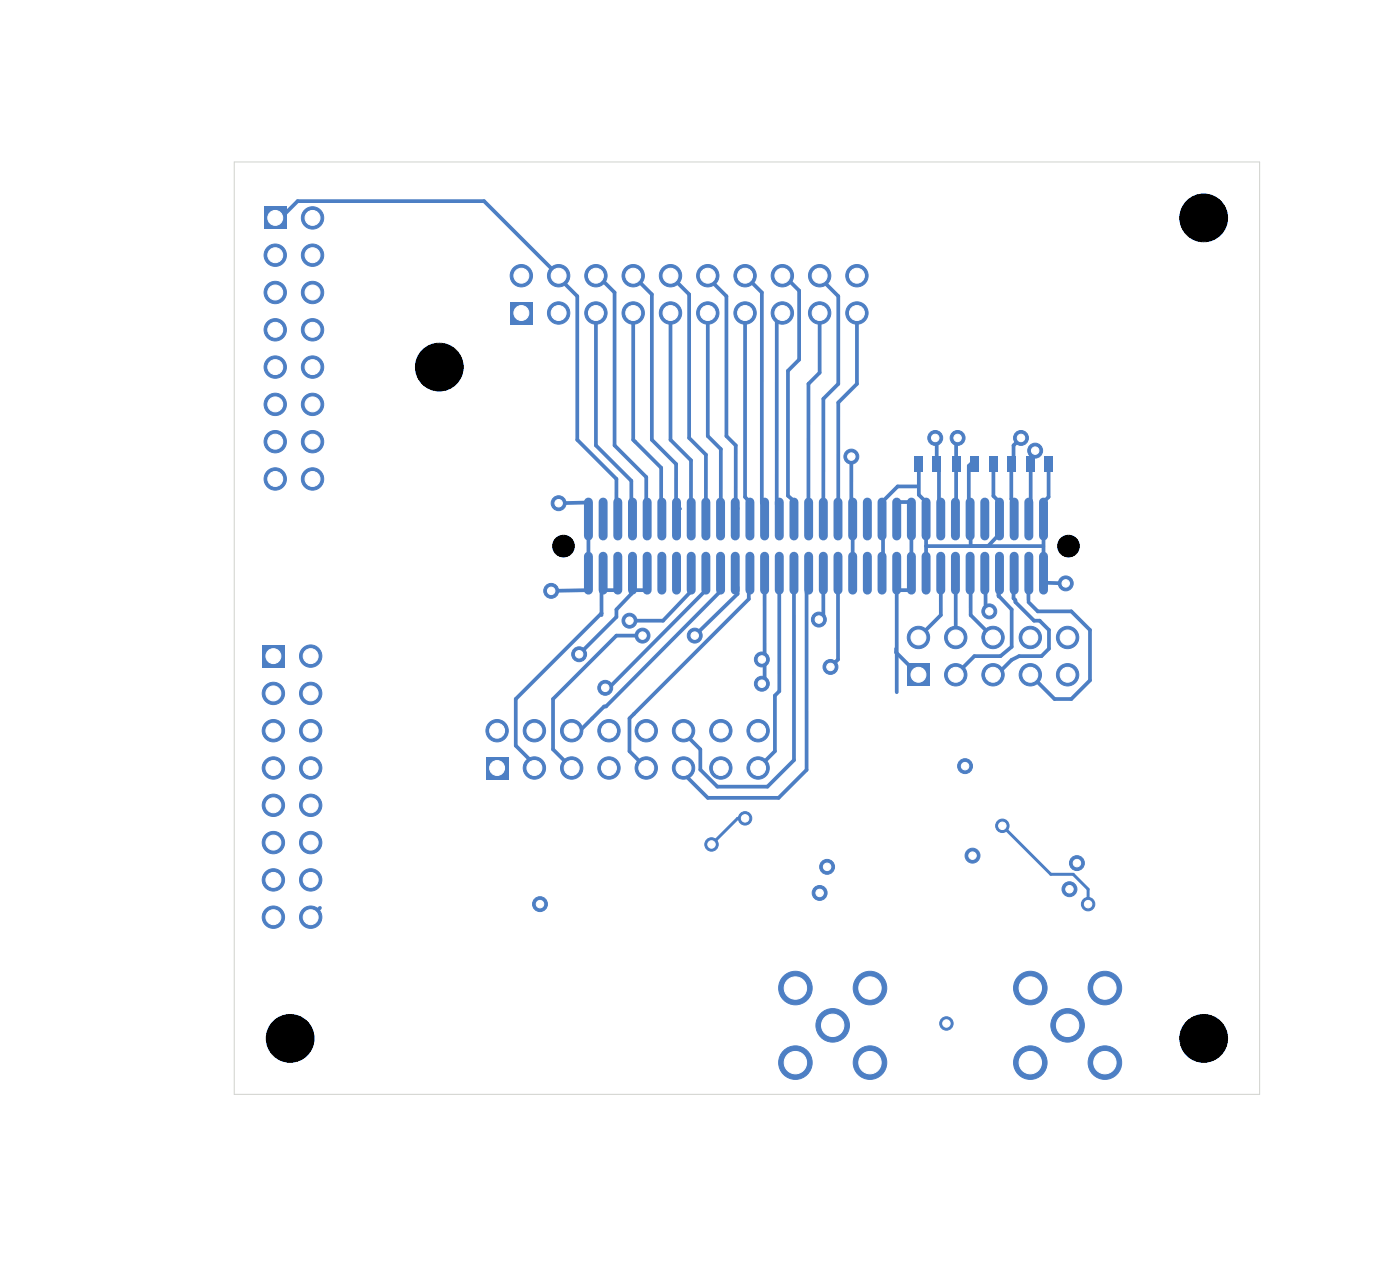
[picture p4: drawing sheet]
<svg xmlns="http://www.w3.org/2000/svg" width="70mm" height="63mm" viewBox="0 0 70 63" stroke-linecap="round" stroke-linejoin="round" font-family="sans-serif">
<path d="M24.2 37.8h1.2v1.1h-1.2z" fill="#4d7fc4"/>
<g fill="#4d7fc4" stroke="#4d7fc4" stroke-width=".05">
<circle cx="24.8" cy="36.4" r=".56"/>
<circle cx="26.7" cy="38.3" r=".56"/>
<circle cx="26.7" cy="36.4" r=".56"/>
<circle cx="28.5" cy="38.3" r=".56"/>
<circle cx="28.5" cy="36.4" r=".56"/>
<circle cx="30.4" cy="38.3" r=".56"/>
<circle cx="30.4" cy="36.4" r=".56"/>
<circle cx="32.2" cy="38.3" r=".56"/>
<circle cx="32.2" cy="36.4" r=".56"/>
<circle cx="34.1" cy="38.3" r=".56"/>
<circle cx="34.1" cy="36.4" r=".56"/>
<circle cx="36" cy="38.3" r=".56"/>
<circle cx="36" cy="36.4" r=".56"/>
<circle cx="37.8" cy="38.3" r=".56"/>
<circle cx="37.8" cy="36.4" r=".56"/>
</g>
<path d="M45.3 33.1h1.1v1.1h-1.1z" fill="#4d7fc4"/>
<g fill="#4d7fc4" stroke="#4d7fc4" stroke-width=".05">
<circle cx="45.8" cy="31.8" r=".56"/>
<circle cx="47.7" cy="33.7" r=".56"/>
<circle cx="47.7" cy="31.8" r=".56"/>
<circle cx="49.5" cy="33.7" r=".56"/>
<circle cx="49.5" cy="31.8" r=".56"/>
<circle cx="51.4" cy="33.7" r=".56"/>
<circle cx="51.4" cy="31.8" r=".56"/>
<circle cx="53.3" cy="33.7" r=".56"/>
<circle cx="53.3" cy="31.8" r=".56"/>
<circle cx="41.5" cy="51.1" r=".84"/>
<circle cx="39.7" cy="49.3" r=".84"/>
<circle cx="43.4" cy="49.3" r=".84"/>
<circle cx="39.7" cy="53" r=".84"/>
<circle cx="43.4" cy="53" r=".84"/>
</g>
<path d="M25.5 15.1h1.1v1.1h-1.1z" fill="#4d7fc4"/>
<g fill="#4d7fc4" stroke="#4d7fc4" stroke-width=".05">
<circle cx="26" cy="13.8" r=".56"/>
<circle cx="27.9" cy="15.6" r=".56"/>
<circle cx="27.9" cy="13.8" r=".56"/>
<circle cx="29.7" cy="15.6" r=".56"/>
<circle cx="29.7" cy="13.8" r=".56"/>
<circle cx="31.6" cy="15.6" r=".56"/>
<circle cx="31.6" cy="13.8" r=".56"/>
<circle cx="33.5" cy="15.6" r=".56"/>
<circle cx="33.5" cy="13.8" r=".56"/>
<circle cx="35.3" cy="15.6" r=".56"/>
<circle cx="35.3" cy="13.8" r=".56"/>
<circle cx="37.2" cy="15.6" r=".56"/>
<circle cx="37.2" cy="13.8" r=".56"/>
<circle cx="39" cy="15.6" r=".56"/>
<circle cx="39" cy="13.8" r=".56"/>
<circle cx="40.9" cy="15.6" r=".56"/>
<circle cx="40.9" cy="13.8" r=".56"/>
<circle cx="42.8" cy="15.6" r=".56"/>
<circle cx="42.8" cy="13.8" r=".56"/>
</g>
<path d="M13.2 10.3h1.1v1.1h-1.1z" fill="#4d7fc4"/>
<g fill="#4d7fc4" stroke="#4d7fc4" stroke-width=".05">
<circle cx="15.6" cy="10.9" r=".56"/>
<circle cx="13.7" cy="12.7" r=".56"/>
<circle cx="15.6" cy="12.7" r=".56"/>
<circle cx="13.7" cy="14.6" r=".56"/>
<circle cx="15.6" cy="14.6" r=".56"/>
<circle cx="13.7" cy="16.5" r=".56"/>
<circle cx="15.6" cy="16.5" r=".56"/>
<circle cx="13.7" cy="18.3" r=".56"/>
<circle cx="15.6" cy="18.3" r=".56"/>
<circle cx="13.7" cy="20.2" r=".56"/>
<circle cx="15.6" cy="20.2" r=".56"/>
<circle cx="13.7" cy="22" r=".56"/>
<circle cx="15.6" cy="22" r=".56"/>
<circle cx="13.7" cy="23.9" r=".56"/>
<circle cx="15.6" cy="23.9" r=".56"/>
</g>
<path d="M13.1 32.2h1.1v1.1h-1.1z" fill="#4d7fc4"/>
<g fill="#4d7fc4" stroke="#4d7fc4" stroke-width=".05">
<circle cx="15.5" cy="32.7" r=".56"/>
<circle cx="13.6" cy="34.6" r=".56"/>
<circle cx="15.5" cy="34.6" r=".56"/>
<circle cx="13.6" cy="36.4" r=".56"/>
<circle cx="15.5" cy="36.4" r=".56"/>
<circle cx="13.6" cy="38.3" r=".56"/>
<circle cx="15.5" cy="38.3" r=".56"/>
<circle cx="13.6" cy="40.2" r=".56"/>
<circle cx="15.5" cy="40.2" r=".56"/>
<circle cx="13.6" cy="42" r=".56"/>
<circle cx="15.5" cy="42" r=".56"/>
<circle cx="13.6" cy="43.9" r=".56"/>
<circle cx="15.5" cy="43.9" r=".56"/>
<circle cx="13.6" cy="45.8" r=".56"/>
<circle cx="15.5" cy="45.8" r=".56"/>
<circle cx="53.3" cy="51.1" r=".84"/>
<circle cx="51.4" cy="49.3" r=".84"/>
<circle cx="55.1" cy="49.3" r=".84"/>
<circle cx="51.4" cy="53" r=".84"/>
<circle cx="55.1" cy="53" r=".84"/>
</g>
<g fill="#4d7fc4">
<path d="M50.2 22.8h.5v.7h-.5z"/>
<path d="M49.3 22.8h.5v.7h-.5z"/>
<path d="M46.5 22.8h.5v.7h-.5z"/>
<path d="M45.6 22.8h.5v.7h-.5z"/>
<path d="M47.5 22.8h.4v.7h-.4z"/>
<path d="M48.4 22.8h.4v.7h-.4z"/>
</g>
<g fill="none" stroke="#4d7fc4" stroke-width=".45">
<path d="M29.4 25v1.7M29.4 27.7v1.7M30.1 25v1.7M30.1 27.7v1.7M30.8 25v1.7M30.8 27.7v1.7M31.6 25v1.7M31.6 27.7v1.7M32.3 25v1.7M32.3 27.7v1.7M33 25v1.7M33 27.7v1.7"/>
<path d="M33.8 25v1.7M33.8 27.7v1.7M34.5 25v1.7M34.5 27.7v1.7M35.2 25v1.7M35.2 27.7v1.7M36 25v1.7M36 27.7v1.7M36.7 25v1.7M36.7 27.7v1.7M37.4 25v1.7M37.4 27.7v1.7"/>
<path d="M38.1 25v1.7M38.1 27.7v1.7M38.9 25v1.7M38.9 27.7v1.7M39.6 25v1.7M39.6 27.7v1.7M40.3 25v1.7M40.3 27.7v1.7M41.1 25v1.7M41.1 27.7v1.7M41.8 25v1.7M41.8 27.7v1.7"/>
<path d="M42.5 25v1.7M42.5 27.7v1.7M43.3 25v1.7M43.3 27.7v1.7M44 25v1.7M44 27.7v1.7M44.7 25v1.7M44.7 27.7v1.7M45.5 25v1.7M45.5 27.7v1.7M46.2 25v1.7M46.2 27.7v1.7"/>
<path d="M46.9 25v1.7M46.9 27.7v1.7M47.7 25v1.7M47.7 27.7v1.7M48.4 25v1.7M48.4 27.7v1.7M49.1 25v1.7M49.1 27.7v1.7M49.9 25v1.7M49.9 27.7v1.7M50.6 25v1.7M50.6 27.7v1.7"/>
<path d="M51.3 25v1.7M51.3 27.7v1.7M52.1 25v1.7M52.1 27.7v1.7"/>
</g>
<g fill="#4d7fc4">
<path d="M51.2 22.8h.4v.7h-.4z"/>
<path d="M52.1 22.8h.4v.7h-.4z"/>
</g>
<g fill="#4d7fc4" stroke="#4d7fc4" stroke-width=".05">
<circle cx="48.1" cy="38.2" r=".37"/>
<circle cx="53.2" cy="29.1" r=".37"/>
<circle cx="53.4" cy="44.4" r=".37"/>
<circle cx="40.9" cy="44.5" r=".37"/>
<circle cx="28.9" cy="32.6" r=".37"/>
<circle cx="27.9" cy="25.1" r=".37"/>
<circle cx="35.5" cy="42.1" r=".33"/>
<circle cx="26.9" cy="45.1" r=".37"/>
<circle cx="37.2" cy="40.8" r=".33"/>
<circle cx="42.5" cy="22.8" r=".37"/>
<circle cx="27.5" cy="29.5" r=".37"/>
<circle cx="34.7" cy="31.7" r=".37"/>
<circle cx="32.1" cy="31.7" r=".37"/>
<circle cx="31.4" cy="31" r=".37"/>
<circle cx="30.2" cy="34.3" r=".37"/>
<circle cx="38" cy="34.1" r=".37"/>
<circle cx="38" cy="32.9" r=".37"/>
<circle cx="40.9" cy="30.9" r=".37"/>
<circle cx="41.4" cy="33.3" r=".37"/>
<circle cx="50" cy="41.2" r=".33"/>
<circle cx="54.3" cy="45.1" r=".33"/>
<circle cx="41.3" cy="43.2" r=".37"/>
<circle cx="48.5" cy="42.7" r=".37"/>
<circle cx="53.7" cy="43.1" r=".37"/>
<circle cx="47.2" cy="51.1" r=".33"/>
<circle cx="46.7" cy="21.8" r=".37"/>
<circle cx="49.4" cy="30.5" r=".37"/>
<circle cx="50.9" cy="21.8" r=".37"/>
<circle cx="47.8" cy="21.8" r=".37"/>
<circle cx="51.6" cy="22.5" r=".37"/>
</g>
<g fill="none" stroke="#4d7fc4" stroke-width=".19">
<path d="M13.7 11h.2l.9-1h9.4l4.6 4.8v7.1l2 2v1.4M21.9 18.3h.4M29.7 15.6v6.6l1.8 1.8 .1 1.3M29.7 13.8h.1l.9 .8v7.6l1.5 1.6 .1 1.5M31.6 15.6v6.3l1.4 1.4v1.9M31.6 13.8l.9 .9v7.2l1.2 1.2v2.1l.2 .2-.1-.1M33.5 15.5v6.4l1 1.1v2.3M33.5 13.8l.9 .9v7.1l.8 .9v2.6l.1 .1-.1-.1M35.3 15.6v6.2l.7 .6v3.5M35.3 13.8l.9 1v7l.5 .4v3.1l.1 .1M37.2 15.6v9.2l.2 .2M37.2 13.8l.8 .8v10.5"/>
<path d="M38.8 16l.2-.4h-.2v9.6h.1M39 13.8h.1l.8 .7v3.4l-.6 .6v6.2l.3 .3M40.9 13.8l.9 1v4.3l-.7 .8v5.2M40.9 15.6v3l-.6 .5v6.4M42.8 15.6v3.5l-1 1v5.1M24.9 38.3h.4M29.3 25.1h-1.4M29.3 25.1l.1-.1v4.4l-1.9 .1M30 30.6l-4.3 4.3v2.3l1 .9v.3M30 30.6v.1M30.1 29.5l-.1-.1v1.2M30.8 29.4v.1"/>
<path d="M30.8 25.3v.1M30.8 29.4l-.8 .1M31.5 29.4h.7M31.5 29.5v.1l-.7 .8v.4l-1.9 1.8M31.9 31.7h-1.1l-3.2 3.2v2.5l.9 .9M33 25.2h.1M34.5 29.5l-1.4 1.5h-1.7M34.5 25.3h.1M35.2 29.4l-4.8 4.9M35.9 29.5l-5.7 5.7h-.1l-1.2 1.2h-.4M36 29.4l-.1 .1M36 25.9h.1"/>
<path d="M36.7 29.4v.1M36.7 25.3h.1M36.8 29.3v.3l-2.1 2.1M37.4 29.5v.4l-6 5.9v1.7l.8 .8M38.1 29.4v4.6l-.1 .1M38.1 25.1h-.1M38.9 29.4v5.1l-.2 .2v2.8l-.9 .8M39.6 29.4v8.5l-1.3 1.3h-2.5l-.9-.8v-1l-.8-.9M40.2 29.5v8.9l-1.4 1.4h-3.5l-1.3-1.3v-.1M40.3 29.4l-.1 .2M41.1 29.4v1.3l-.2 .2M41.8 29.3v.1"/>
<path d="M41.8 29.4h.1M41.8 29.4v3.5l-.2 .2M41.8 29.4v.1M42.5 22.9v2.1M42.5 25h.1M42.5 25.1v4.3M44.1 26.5l-.1 2.9M44.7 32.4v.1l1.1 1.2M44.7 25h.8v4.4M45.5 29.4h-.8v5.1M45.7 24.3h-.9l-.8 .7M45.8 23.1v1.6l.4 .3"/>
<path d="M46.2 27.2h5.9M46.2 26.7v1.6M46.7 21.8v.1v1.2M46.8 23.3v1.7h.1M46.9 25.3h.1M46.9 29.5v1.2l-1.1 1.1M47.7 25.2h-.1M47.7 29.5v2.3M47.8 21.8l-.1 .1v3.1M48.4 26.7v.1M48.4 29.5v.1M48.4 26.8v.4"/>
<path d="M48.4 29.5v1.2l1.1 1.1M48.6 23l-.3 .2v2.2M49.1 29.4l.1 .1M49.2 29.4v.9l.2 .2M49.6 23.1v1.6l.3 .3M49.8 29.5v.2l.7 .7v1.9l-.6 .4h-1.3l-.9 1M49.9 26.6l-.6 .6M49.9 29.5l-.1 .3M50.5 23.1v1.8l.1 .1M50.6 29.4v.4l.1 .2 .9 1h.3l.4 .4v1l-.3 .3h-1.2l-.3 .2-.8 .8h-.2M50.6 29.4v.1M50.6 25.3v.1"/>
<path d="M50.9 21.8l-.3 .4v.9M51.3 29.4v.5M51.3 30l.5 .5h1.7l.9 .9v2.5l-.9 1h-.9l-1.2-1.2M51.3 29.4v.1M51.3 25.1h.1M51.4 23.1v1.9h-.1M51.6 22.5l-.3 .5v.1M52.1 29.1h1.1M52.3 23.1v1.7l-.2 .2v4.3M16 45.3l-.5 .5"/>
</g>
<path d="M37.2 40.8h-.4l-1.3 1.3M50 41.2l2.4 2.4h1.1l.8 .8v.7" fill="none" stroke="#4d7fc4" stroke-width=".15"/>
<path d="M11.7 8.1h51.1v46.5h-51.1z" fill="none" stroke="#d0d2cd" stroke-width=".05"/>
<g fill="#fff" stroke="#fff" stroke-width=".05">
<circle cx="48.1" cy="38.2" r=".19"/>
<circle cx="53.2" cy="29.1" r=".19"/>
<circle cx="53.4" cy="44.4" r=".19"/>
<circle cx="40.9" cy="44.5" r=".19"/>
<circle cx="28.9" cy="32.6" r=".19"/>
<circle cx="27.9" cy="25.1" r=".19"/>
<circle cx="35.5" cy="42.1" r=".19"/>
<circle cx="26.9" cy="45.1" r=".19"/>
<circle cx="37.2" cy="40.8" r=".19"/>
<circle cx="42.5" cy="22.8" r=".19"/>
<circle cx="27.5" cy="29.5" r=".19"/>
<circle cx="34.7" cy="31.7" r=".19"/>
<circle cx="32.1" cy="31.7" r=".19"/>
<circle cx="31.4" cy="31" r=".19"/>
<circle cx="30.2" cy="34.3" r=".19"/>
<circle cx="38" cy="34.1" r=".19"/>
<circle cx="38" cy="32.9" r=".19"/>
<circle cx="40.9" cy="30.9" r=".19"/>
<circle cx="41.4" cy="33.3" r=".19"/>
<circle cx="50" cy="41.2" r=".19"/>
<circle cx="54.3" cy="45.1" r=".19"/>
<circle cx="41.3" cy="43.2" r=".19"/>
<circle cx="48.5" cy="42.7" r=".19"/>
<circle cx="53.7" cy="43.1" r=".19"/>
<circle cx="47.2" cy="51.1" r=".19"/>
<circle cx="46.7" cy="21.8" r=".19"/>
<circle cx="49.4" cy="30.5" r=".19"/>
<circle cx="50.9" cy="21.8" r=".19"/>
<circle cx="47.8" cy="21.8" r=".19"/>
<circle cx="51.6" cy="22.5" r=".19"/>
<circle cx="24.8" cy="38.3" r=".37"/>
<circle cx="24.8" cy="36.4" r=".37"/>
<circle cx="26.7" cy="38.3" r=".37"/>
<circle cx="26.7" cy="36.4" r=".37"/>
<circle cx="28.5" cy="38.3" r=".37"/>
<circle cx="28.5" cy="36.4" r=".37"/>
<circle cx="30.4" cy="38.3" r=".37"/>
<circle cx="30.4" cy="36.4" r=".37"/>
<circle cx="32.2" cy="38.3" r=".37"/>
<circle cx="32.2" cy="36.4" r=".37"/>
<circle cx="34.1" cy="38.3" r=".37"/>
<circle cx="34.1" cy="36.4" r=".37"/>
<circle cx="36" cy="38.3" r=".37"/>
<circle cx="36" cy="36.4" r=".37"/>
<circle cx="37.8" cy="38.3" r=".37"/>
<circle cx="37.8" cy="36.4" r=".37"/>
<circle cx="45.8" cy="33.7" r=".37"/>
<circle cx="45.8" cy="31.8" r=".37"/>
<circle cx="47.7" cy="33.7" r=".37"/>
<circle cx="47.7" cy="31.8" r=".37"/>
<circle cx="49.5" cy="33.7" r=".37"/>
<circle cx="49.5" cy="31.8" r=".37"/>
<circle cx="51.4" cy="33.7" r=".37"/>
<circle cx="51.4" cy="31.8" r=".37"/>
<circle cx="53.3" cy="33.7" r=".37"/>
<circle cx="53.3" cy="31.8" r=".37"/>
<circle cx="41.5" cy="51.1" r=".56"/>
<circle cx="39.7" cy="49.3" r=".56"/>
<circle cx="43.4" cy="49.3" r=".56"/>
<circle cx="39.7" cy="53" r=".56"/>
<circle cx="43.4" cy="53" r=".56"/>
<circle cx="26" cy="15.6" r=".37"/>
<circle cx="26" cy="13.8" r=".37"/>
<circle cx="27.9" cy="15.6" r=".37"/>
<circle cx="27.9" cy="13.8" r=".37"/>
<circle cx="29.7" cy="15.6" r=".37"/>
<circle cx="29.7" cy="13.8" r=".37"/>
<circle cx="31.6" cy="15.6" r=".37"/>
<circle cx="31.6" cy="13.8" r=".37"/>
<circle cx="33.5" cy="15.6" r=".37"/>
<circle cx="33.5" cy="13.8" r=".37"/>
<circle cx="35.3" cy="15.6" r=".37"/>
<circle cx="35.3" cy="13.8" r=".37"/>
<circle cx="37.2" cy="15.6" r=".37"/>
<circle cx="37.2" cy="13.8" r=".37"/>
<circle cx="39" cy="15.6" r=".37"/>
<circle cx="39" cy="13.8" r=".37"/>
<circle cx="40.9" cy="15.6" r=".37"/>
<circle cx="40.9" cy="13.8" r=".37"/>
<circle cx="42.8" cy="15.6" r=".37"/>
<circle cx="42.8" cy="13.8" r=".37"/>
<circle cx="13.7" cy="10.9" r=".37"/>
<circle cx="15.6" cy="10.9" r=".37"/>
<circle cx="13.7" cy="12.7" r=".37"/>
<circle cx="15.6" cy="12.7" r=".37"/>
<circle cx="13.7" cy="14.6" r=".37"/>
<circle cx="15.6" cy="14.6" r=".37"/>
<circle cx="13.7" cy="16.5" r=".37"/>
<circle cx="15.6" cy="16.5" r=".37"/>
<circle cx="13.7" cy="18.3" r=".37"/>
<circle cx="15.6" cy="18.3" r=".37"/>
<circle cx="13.7" cy="20.2" r=".37"/>
<circle cx="15.6" cy="20.2" r=".37"/>
<circle cx="13.7" cy="22" r=".37"/>
<circle cx="15.6" cy="22" r=".37"/>
<circle cx="13.7" cy="23.9" r=".37"/>
<circle cx="15.6" cy="23.9" r=".37"/>
<circle cx="13.6" cy="32.7" r=".37"/>
<circle cx="15.5" cy="32.7" r=".37"/>
<circle cx="13.6" cy="34.6" r=".37"/>
<circle cx="15.5" cy="34.6" r=".37"/>
<circle cx="13.6" cy="36.4" r=".37"/>
<circle cx="15.5" cy="36.4" r=".37"/>
<circle cx="13.6" cy="38.3" r=".37"/>
<circle cx="15.5" cy="38.3" r=".37"/>
<circle cx="13.6" cy="40.2" r=".37"/>
<circle cx="15.5" cy="40.2" r=".37"/>
<circle cx="13.6" cy="42" r=".37"/>
<circle cx="15.5" cy="42" r=".37"/>
<circle cx="13.6" cy="43.9" r=".37"/>
<circle cx="15.5" cy="43.9" r=".37"/>
<circle cx="13.6" cy="45.8" r=".37"/>
<circle cx="15.5" cy="45.8" r=".37"/>
<circle cx="53.3" cy="51.1" r=".56"/>
<circle cx="51.4" cy="49.3" r=".56"/>
<circle cx="55.1" cy="49.3" r=".56"/>
<circle cx="51.4" cy="53" r=".56"/>
<circle cx="55.1" cy="53" r=".56"/>
</g>
<g fill="#000" stroke="#000" stroke-width=".05">
<circle cx="21.9" cy="18.3" r="1.19"/>
<circle cx="60.1" cy="10.9" r="1.19"/>
<circle cx="28.1" cy="27.2" r=".54"/>
<circle cx="53.3" cy="27.2" r=".54"/>
<circle cx="14.5" cy="51.8" r="1.19"/>
<circle cx="60.1" cy="51.8" r="1.19"/>
</g>
</svg>
